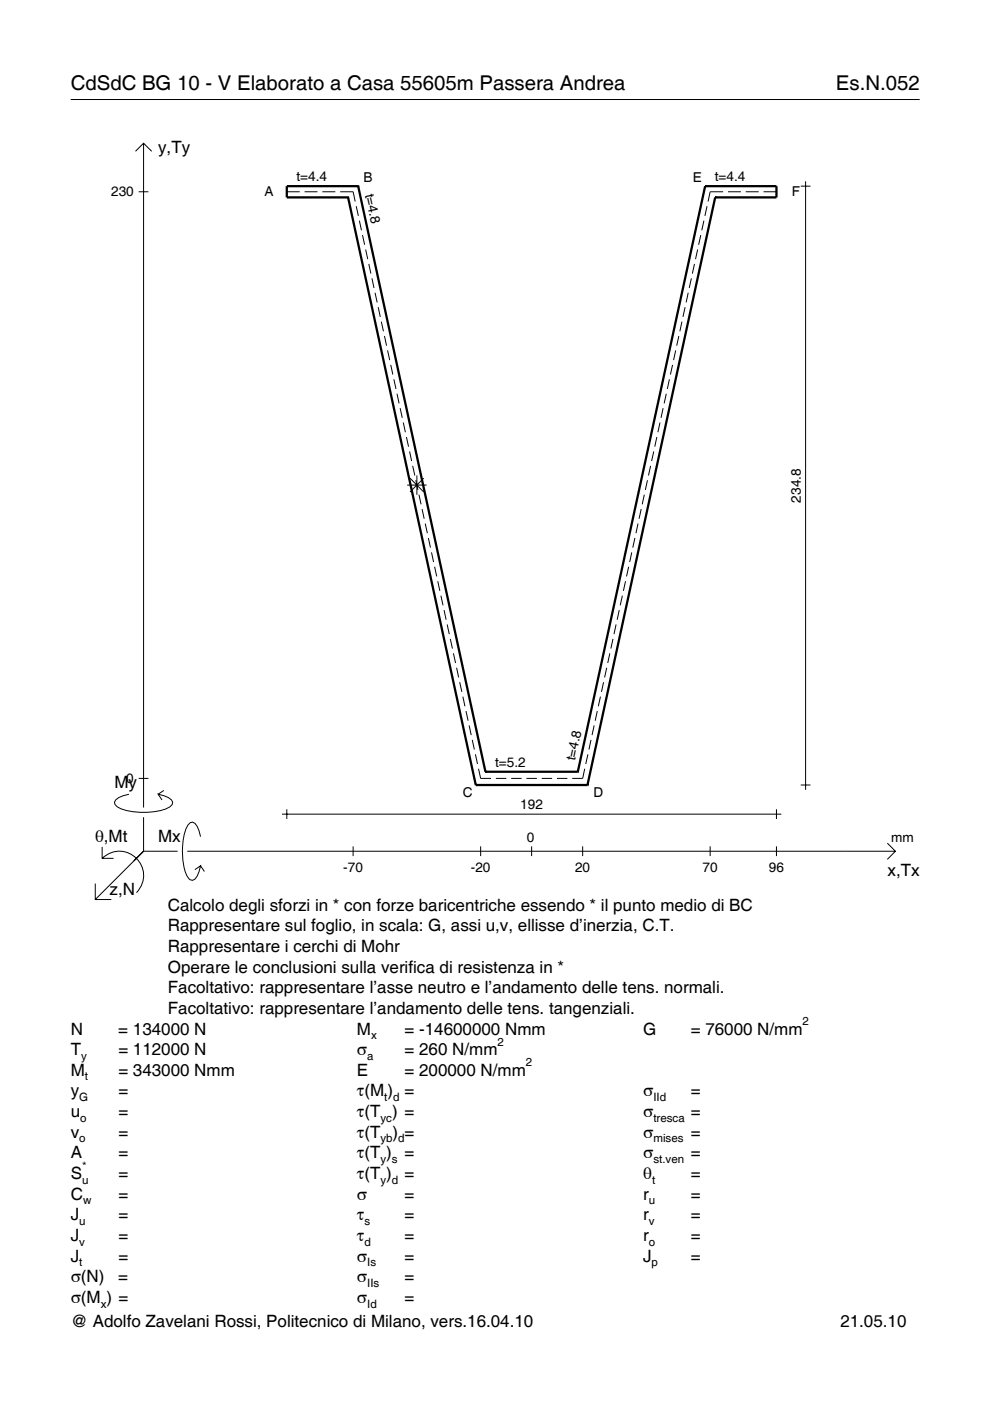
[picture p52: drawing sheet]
<svg xmlns="http://www.w3.org/2000/svg" width="210mm" height="297mm" viewBox="0 0 210 297" stroke-linecap="round" stroke-linejoin="round" font-family="sans-serif">
<defs><g id="words">
<g font-size="4.3">
<text x="15" y="19">CdSdC BG 10 - V Elaborato a Casa 55605m Passera Andrea</text>
<text x="177.2" y="19">Es.N.052</text>
</g>
<g font-size="3.6">
<text x="33.5" y="32.4">y,Ty</text>
<text x="24.3" y="167.1">My</text>
<text x="20.1" y="178.4">θ,Mt</text>
<text x="33.5" y="178.4">Mx</text>
<text x="188.2" y="185.6">x,Tx</text>
<text x="23.2" y="189.7">z,N</text>
<text x="35.6" y="193.1">Calcolo degli sforzi in * con forze baricentriche essendo * il punto medio di BC</text>
<text x="35.6" y="197.5">Rappresentare sul foglio, in scala: G, assi u,v, ellisse d’inerzia, C.T.</text>
<text x="35.6" y="201.8">Rappresentare i cerchi di Mohr</text>
<text x="35.6" y="206.2">Operare le conclusioni sulla verifica di resistenza in *</text>
<text x="35.6" y="210.6">Facoltativo: rappresentare l’asse neutro e l’andamento delle tens. normali.</text>
<text x="35.6" y="215">Facoltativo: rappresentare l’andamento delle tens. tangenziali.</text>
<text x="15" y="219.3">N</text>
<text x="25.1" y="219.3">= 134000 N</text>
<text x="75.7" y="219.3">M</text>
<text x="85.8" y="219.3">= -14600000 Nmm</text>
<text x="136.4" y="219.3">G</text>
<text x="146.5" y="219.3">= 76000 N/mm</text>
<text x="15" y="223.7">T</text>
<text x="25.1" y="223.7">= 112000 N</text>
<text x="75.7" y="223.7">σ</text>
<text x="85.8" y="223.7">= 260 N/mm</text>
<text x="15" y="228.1">M</text>
<text x="15" y="232.5">y</text>
<text x="25.1" y="228.1">= 343000 Nmm</text>
<text x="25.1" y="232.5">=</text>
<text x="75.7" y="228.1">E</text>
<text x="75.7" y="232.5">τ(M ) =</text>
<text x="85.8" y="228.1">= 200000 N/mm</text>
<text x="136.4" y="232.5">σ</text>
<text x="146.5" y="232.5">=</text>
<text x="15" y="236.8">u</text>
<text x="25.1" y="236.8">=</text>
<text x="75.7" y="236.8">τ(T ) =</text>
<text x="136.4" y="236.8">σ</text>
<text x="146.5" y="236.8">=</text>
<text x="15" y="241.2">v</text>
<text x="15" y="245.6">A</text>
<text x="25.1" y="241.2">=</text>
<text x="25.1" y="245.6">=</text>
<text x="75.7" y="245.6">τ(T )</text>
<text x="75.7" y="241.2">τ(T</text>
<text x="83.3" y="241.2">) =</text>
<text x="85.8" y="245.6">=</text>
<text x="136.4" y="241.2">σ</text>
<text x="136.4" y="245.6">σ</text>
<text x="146.5" y="241.2">=</text>
<text x="146.5" y="245.6">=</text>
<text x="15" y="250">S</text>
<text x="25.1" y="250">=</text>
<text x="75.7" y="250">τ(T )</text>
<text x="85.8" y="250">=</text>
<text x="136.4" y="250">θ</text>
<text x="146.5" y="250">=</text>
<text x="15" y="254.3">C</text>
<text x="25.1" y="254.3">=</text>
<text x="75.7" y="254.3">σ</text>
<text x="85.8" y="254.3">=</text>
<text x="136.4" y="254.3">r</text>
<text x="146.5" y="254.3">=</text>
<text x="15" y="258.7">J</text>
<text x="15" y="263.1">J</text>
<text x="25.1" y="258.7">=</text>
<text x="25.1" y="263.1">=</text>
<text x="75.7" y="258.7">τ</text>
<text x="75.7" y="263.1">τ</text>
<text x="85.8" y="258.7">=</text>
<text x="85.8" y="263.1">=</text>
<text x="136.4" y="258.7">r</text>
<text x="136.4" y="263.1">r</text>
<text x="146.5" y="258.7">=</text>
<text x="146.5" y="263.1">=</text>
<text x="15" y="267.5">J</text>
<text x="25.1" y="267.5">=</text>
<text x="75.7" y="267.5">σ</text>
<text x="85.8" y="267.5">=</text>
<text x="136.4" y="267.5">J</text>
<text x="146.5" y="267.5">=</text>
<text x="15" y="271.8">σ(N)</text>
<text x="25.1" y="271.8">=</text>
<text x="75.7" y="271.8">σ</text>
<text x="85.8" y="271.8">=</text>
<text x="15" y="276.2">σ(M ) =</text>
<text x="15" y="281.4">@ Adolfo Zavelani Rossi, Politecnico di Milano, vers.16.04.10</text>
<text x="75.7" y="276.2">σ</text>
<text x="85.8" y="276.2">=</text>
<text x="178.2" y="281.4">21.05.10</text>
</g>
<g font-size="2.9">
<text x="23.6" y="41.7">230</text>
<text x="56" y="41.6">A</text>
<text x="62.9" y="38.4">t=4.4</text>
<text x="77.1" y="38.6">B</text>
<text x="77.4" y="41.3" transform="rotate(78 77.4 41.3)">t=4.8</text>
<text x="146.9" y="38.6">E</text>
<text x="151.6" y="38.4">t=4.4</text>
<text x="167.9" y="41.6">F</text>
<text x="169.8" y="106.6" transform="rotate(-90 169.8 106.6)">234.8</text>
<text x="121.9" y="161.4" transform="rotate(-78 121.9 161.4)">t=4.8</text>
<text x="26.8" y="166">0</text>
<text x="105" y="162.6">t=5.2</text>
<text x="98.1" y="169">C</text>
<text x="110.3" y="171.6">192</text>
<text x="125.8" y="169">D</text>
<text x="111.7" y="178.4">0</text>
<text x="189" y="178.4">mm</text>
<text x="72.8" y="184.9">-70</text>
<text x="99.8" y="184.9">-20</text>
<text x="121.9" y="184.9">20</text>
<text x="149" y="184.9">70</text>
<text x="163" y="184.9">96</text>
</g>
<g font-size="2.4">
<text x="78.7" y="220.3">x</text>
<text x="105.5" y="221.7">2</text>
<text x="170.2" y="217.3">2</text>
<text x="17.2" y="224.7">y</text>
<text x="77.9" y="224.7">a</text>
<text x="111.5" y="226.1">2</text>
<text x="16.8" y="233.5">G</text>
<text x="18" y="229.1">t</text>
<text x="81.5" y="233.5">t d</text>
<text x="138.5" y="233.5">IId</text>
<text x="17" y="237.8">o</text>
<text x="80.7" y="237.8">yc</text>
<text x="138.5" y="237.8">tresca</text>
<text x="16.8" y="242.2">o</text>
<text x="80.7" y="242.2">yb d</text>
<text x="138.5" y="242.2">mises</text>
<text x="17.4" y="251">u</text>
<text x="17.4" y="248">*</text>
<text x="80.7" y="246.6">y s</text>
<text x="80.7" y="251">y d</text>
<text x="138.2" y="251">t</text>
<text x="138.5" y="246.6">st.ven</text>
<text x="17.6" y="255.3">w</text>
<text x="137.6" y="255.3">u</text>
<text x="16.8" y="259.7">u</text>
<text x="77.3" y="259.7">s</text>
<text x="137.6" y="259.7">v</text>
<text x="16.8" y="264.1">v</text>
<text x="16.8" y="268.5">t</text>
<text x="77.3" y="264.1">d</text>
<text x="77.9" y="268.5">Is</text>
<text x="137.6" y="264.1">o</text>
<text x="138.2" y="268.5">p</text>
<text x="77.9" y="272.8">IIs</text>
<text x="21.4" y="277.2">x</text>
<text x="77.9" y="277.2">Id</text>
</g>
</g></defs>
<g fill="none" stroke="#000" stroke-width=".21">
<path d="M15 21.1h180M28.7 32.1l1.7-1.7 1.8 1.7M30.4 30.4v140.8M169.8 39.5h2M170.8 38.4v129.1M29.4 40.7h2.1M60.8 40.7h2.7M64.6 40.7h2.7M68.3 40.7h2.8M72.1 40.7h2.8l.4 2M75.5 43.7l.5 2.1M76.2 46.8l.4 2"/>
<path d="M76.9 49.8l.4 2.1M77.5 52.9l.5 2M78.2 55.9l.4 2.1M78.9 59l.4 2.1M146.6 59l-.5 2.1M147.2 55.9l-.4 2.1M147.9 52.9l-.4 2M148.6 49.8l-.5 2.1M149.2 46.8l-.4 2M149.9 43.7l-.4 2.1M153.3 40.7h-2.7l-.5 2M154.3 40.7h2.8"/>
<path d="M158.1 40.7h2.8M161.9 40.7h2.7M79.5 62.1l.5 2M80.2 65.1l.4 2.1M80.8 68.2l.5 2M81.5 71.2l.5 2.1M82.2 74.3l.4 2M82.8 77.4l.5 2M142.6 77.4l-.5 2M143.3 74.3l-.5 2M143.9 71.2l-.4 2.1M144.6 68.2l-.5 2"/>
<path d="M145.3 65.1l-.5 2.1M145.9 62.1l-.4 2M83.5 80.4l.5 2.1M84.2 83.5l.4 2M84.8 86.5l.5 2.1M85.5 89.6l.4 2M86.2 92.6l.4 2.1M86.8 95.7l.5 2.1M87.5 98.8l.4 2M137.9 98.8l-.4 2M138.6 95.7l-.4 2.1M139.3 92.6l-.5 2.1"/>
<path d="M139.9 89.6l-.4 2M140.6 86.5l-.4 2.1M141.3 83.5l-.5 2M141.9 80.4l-.4 2.1M86.3 102.8h4.1M86.9 101.4l2.9 2.9M88.2 101.8l.4 2.1M88.4 100.8v4.1M88.8 104.9l.5 2M89.5 107.9l.4 2.1M89.8 101.4l-2.9 2.9M90.2 111l.4 2"/>
<path d="M90.8 114.1l.5 2M91.5 117.1l.4 2.1M133.9 117.1l-.4 2.1M134.6 114.1l-.4 2M135.3 111l-.5 2M135.9 107.9l-.4 2.1M136.6 104.9l-.4 2M137.3 101.8l-.5 2.1M92.1 120.2l.5 2M92.8 123.2l.5 2.1M93.5 126.3l.4 2M94.1 129.3l.5 2.1"/>
<path d="M94.8 132.4l.5 2.1M95.5 135.5l.4 2M96.1 138.5l.5 2.1M129.3 138.5l-.4 2.1M130 135.5l-.5 2M130.6 132.4l-.4 2.1M131.3 129.3l-.5 2.1M132 126.3l-.5 2M132.6 123.2l-.4 2.1M133.3 120.2l-.5 2M96.8 141.6l.4 2M97.5 144.6l.4 2.1"/>
<path d="M98.1 147.7l.5 2M98.8 150.7l.4 2.1M99.5 153.8l.4 2.1M100.1 156.9l.5 2M100.8 159.9l.4 2.1M124.6 159.9l-.4 2.1M125.3 156.9l-.4 2M126 153.8l-.5 2.1M126.6 150.7l-.4 2.1M127.3 147.7l-.4 2M128 144.6l-.5 2.1M128.6 141.6l-.4 2"/>
<path d="M21.7 179.6v2.4h2.4M27.3 168.4a3.6 3.6 0 0 0-3 1.7l.1 .5a5.6 5.6 0 0 0 3.8 1.5 13.4 13.4 0 0 0 7.8-1l.5-.5 .1-.5a3.6 3.6 0 0 0-3.1-1.7l.8 1.2M29.4 165h2.1M30.4 173.3v7.2M34.7 167.6l-1.2 .8M42.5 177.4a3.6 3.6 0 0 0-1.7-3.1l-.5 .1a5.7 5.7 0 0 0-1.5 3.8 13.9 13.9 0 0 0 1.1 7.9l.4 .4 .5 .1a3.6 3.6 0 0 0 1.7-3l-1.2 .8M59.8 172.6h105.9M60.8 171.6v2M74.9 179.4v2.1M101.5 163l.4 2h2.2M101.9 179.4v2.1M105.1 165h2.2"/>
<path d="M108.4 165h2.2M111.6 165h2.2M112.7 179.4v2.1M114.9 165h2.2M118.1 165h2.2M123.5 179.4v2.1M124 163l-.5 2h-2.2M150.6 179.4v2.1M164.6 171.6v2M164.6 179.4v2.1M169.8 166.4h2M188.1 178.8l1.7 1.7-1.7 1.7"/>
<path d="M20.2 187.3v3.4h3.4M21.7 182a5.1 5.1 0 0 1 7.2 0 5.1 5.1 0 0 1 0 7.3M30.4 180.5l-10.2 10.2M30.4 180.5h7.2M39.7 180.5h150.1M42.5 183.6l.8 1.2"/>
</g>
<g fill="none" stroke="#000" stroke-width=".48">
<path d="M75.9 39.5h.1M75.9 39.5h-15.1v2.3h13M75.9 39.5l27 124.1M149.5 39.5h.1M149.5 39.5h15.1v2.3h-13M149.5 39.5l-27 124.1M73.8 41.8h.1M73.8 41.8l27.1 124.6M151.6 41.8h.1M151.6 41.8l-27 124.6M100.9 166.4h.1M100.9 166.4h23.7"/>
<path d="M102.9 163.6h.1M102.9 163.6h19.6M122.5 163.6h.1M124.6 166.4h.1"/>
</g>
<use href="#words"/>
</svg>
